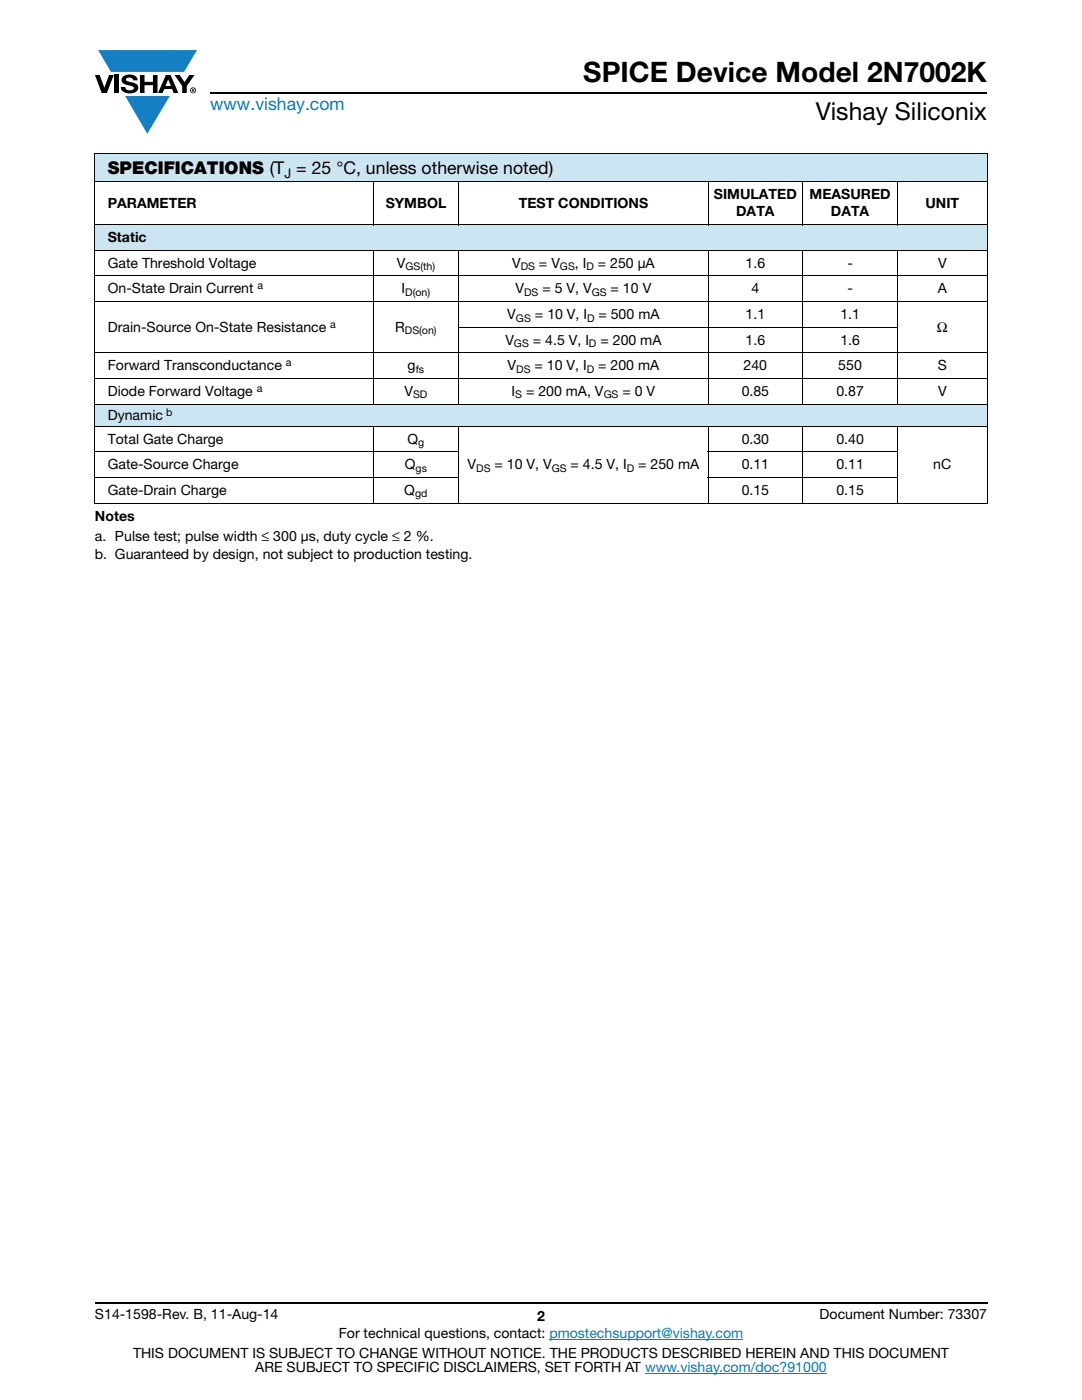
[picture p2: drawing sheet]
<svg xmlns="http://www.w3.org/2000/svg" width="216mm" height="279mm" viewBox="0 0 216 279" stroke-linecap="round" stroke-linejoin="round" font-family="sans-serif">
<defs><g id="words">
<text font-size="5.6" x="116.4" y="16.4">SPICE Device Model 2N7002K</text>
<text font-size="4.9" x="162.8" y="24">Vishay Siliconix</text>
<text font-size="3.5" fill="#007ec4" x="42" y="21.9">www.vishay.com</text>
<text font-size="3.5" x="21.5" y="34.8">SPECIFICATIONS (T = 25 °C, unless otherwise noted)</text>
<g font-size="2.8">
<text x="21.5" y="41.4">PARAMETER</text>
<text x="77" y="41.4">SYMBOL</text>
<text x="103.5" y="41.4">TEST CONDITIONS</text>
<text x="142.5" y="39.7">SIMULATED</text>
<text x="161.5" y="39.7">MEASURED</text>
<text x="184.7" y="41.4">UNIT</text>
<text x="146.9" y="43.2">DATA</text>
<text x="165.8" y="43.2">DATA</text>
<text x="21.5" y="48.3">Static</text>
<text x="21.5" y="53.4">Gate Threshold Voltage</text>
<text x="79.2" y="53.4">V</text>
<text x="102.2" y="53.4">V</text>
<text x="107.5" y="53.4">= V</text>
<text x="114.7" y="53.4">, I</text>
<text x="119.3" y="53.4">= 250 μA</text>
<text x="148.8" y="53.4">1.6</text>
<text x="169.1" y="53.4">-</text>
<text x="187.2" y="53.4">V</text>
<text x="21.5" y="58.5">On-State Drain Current</text>
<text x="80.1" y="58.5">I</text>
<text x="102.9" y="58.5">V</text>
<text x="108.2" y="58.5">= 5 V, V</text>
<text x="121.8" y="58.5">= 10 V</text>
<text x="149.9" y="58.5">4</text>
<text x="169.1" y="58.5">-</text>
<text x="187.1" y="58.5">A</text>
<text x="101.2" y="63.7">V</text>
<text x="106.7" y="63.7">= 10 V, I</text>
<text x="119.4" y="63.7">= 500 mA</text>
<text x="148.8" y="63.7">1.1</text>
<text x="167.7" y="63.7">1.1</text>
<text x="21.5" y="66.2">Drain-Source On-State Resistance</text>
<text x="78.9" y="66.2">R</text>
<text x="100.8" y="68.8">V</text>
<text x="106.3" y="68.8">= 4.5 V, I</text>
<text x="119.8" y="68.8">= 200 mA</text>
<text x="148.8" y="68.8">1.6</text>
<text x="167.7" y="68.8">1.6</text>
<text x="186.9" y="66.2">Ω</text>
<text x="21.5" y="73.9">Forward Transconductance</text>
<text x="81.3" y="73.9">g</text>
<text x="101.3" y="73.9">V</text>
<text x="106.7" y="73.9">= 10 V, I</text>
<text x="119.3" y="73.9">= 200 mA</text>
<text x="148.4" y="73.9">240</text>
<text x="167.3" y="73.9">550</text>
<text x="187.1" y="73.9">S</text>
<text x="21.5" y="79">Diode Forward Voltage</text>
<text x="21.5" y="83.8">Dynamic</text>
<text x="80.7" y="79">V</text>
<text x="102.1" y="79">I</text>
<text x="105" y="79">= 200 mA, V</text>
<text x="124.2" y="79">= 0 V</text>
<text x="148" y="79">0.85</text>
<text x="166.9" y="79">0.87</text>
<text x="187.2" y="79">V</text>
<text x="21.5" y="88.5">Total Gate Charge</text>
<text x="81.3" y="88.5">Q</text>
<text x="148" y="88.5">0.30</text>
<text x="166.9" y="88.5">0.40</text>
<text x="21.5" y="93.6">Gate-Source Charge</text>
<text x="80.8" y="93.6">Q</text>
<text x="93.3" y="93.6">V</text>
<text x="98.7" y="93.6">= 10 V, V</text>
<text x="113.9" y="93.6">= 4.5 V, I</text>
<text x="127.3" y="93.6">= 250 mA</text>
<text x="148" y="93.6">0.11</text>
<text x="166.9" y="93.6">0.11</text>
<text x="186.2" y="93.6">nC</text>
<text x="21.5" y="98.8">Gate-Drain Charge</text>
<text x="80.7" y="98.8">Q</text>
<text x="148" y="98.8">0.15</text>
<text x="166.9" y="98.8">0.15</text>
<text x="18.9" y="104.1">Notes</text>
<text x="18.9" y="107.9">a. Pulse test; pulse width ≤ 300 μs, duty cycle ≤ 2 %.</text>
<text x="18.9" y="111.5">b. Guaranteed by design, not subject to production testing.</text>
<text x="18.9" y="263.3">S14-1598-Rev. B, 11-Aug-14</text>
<text x="107.2" y="263.6">2</text>
<text x="163.6" y="263.3">Document Number: 73307</text>
<text x="67.6" y="267.1">For technical questions, contact: pmostechsupport@vishay.com</text>
<text x="26.5" y="271">THIS DOCUMENT IS SUBJECT TO CHANGE WITHOUT NOTICE. THE PRODUCTS DESCRIBED HEREIN AND THIS DOCUMENT</text>
<text x="50.9" y="273.8">ARE SUBJECT TO SPECIFIC DISCLAIMERS, SET FORTH AT www.vishay.com/doc?91000</text>
</g>
<text font-size="2.6" x="56.8" y="35.5">J</text>
<g font-size="2.1">
<text x="80.9" y="53.9">GS(th)</text>
<text x="103.9" y="53.9">DS</text>
<text x="111.7" y="53.9">GS</text>
<text x="117" y="53.9">D</text>
<text x="51.4" y="57.7">a</text>
<text x="80.9" y="59.1">D(on)</text>
<text x="104.6" y="59.1">DS</text>
<text x="118.1" y="59.1">GS</text>
<text x="65.9" y="65.4">a</text>
<text x="103" y="64.2">GS</text>
<text x="117.1" y="64.2">D</text>
<text x="80.8" y="66.7">DS(on)</text>
<text x="102.6" y="69.3">GS</text>
<text x="117.5" y="69.3">D</text>
<text x="57" y="73">a</text>
<text x="83" y="74.4">fs</text>
<text x="103" y="74.4">DS</text>
<text x="117.1" y="74.4">D</text>
<text x="33.1" y="82.9">b</text>
<text x="51.2" y="78.2">a</text>
<text x="82.4" y="79.5">SD</text>
<text x="102.8" y="79.5">S</text>
<text x="120.5" y="79.5">GS</text>
<text x="83.5" y="89">g</text>
<text x="82.9" y="94.1">gs</text>
<text x="95" y="94.1">DS</text>
<text x="110.1" y="94.1">GS</text>
<text x="125.1" y="94.1">D</text>
<text x="82.8" y="99.3">gd</text>
</g>
</g></defs>
<g fill="#147fc3">
<path d="M19.6 10h19.7l-2.6 4.3h-1.1h-13.5z"/>
<path d="M25 19.2h8.9l-4.5 7.5z"/>
</g>
<g fill="#000">
<path d="M18.9 15h1l.9 2.5 1-2.5h.9l-1.4 3.6h-1zM22.9 15h.9v3.6h-.9zM24.6 15.3a2.1 2.1 0 0 1 2.8 .3l.1 .4h-.9a.79 .79 0 0 0-.7-.5 .79 .79 0 0 0-.8 .4l.3 .3 1 .2a1.08 1.08 0 0 1 1.2 1 1.08 1.08 0 0 1-1.1 1.2 1.73 1.73 0 0 1-2.4-1.2h.9a.96 .96 0 0 0 .8 .6 .96 .96 0 0 0 .9-.4 1.31 1.31 0 0 0-1.2-.6 1.03 1.03 0 0 1-1.1-.6 1.03 1.03 0 0 1 .2-1.1zM27.9 15h.9v1.3h1.7v-1.3h.9v3.6h-.9v-1.6h-1.7v1.6h-.9zM34.8 15h1.1l.9 1.4 1-1.4h1l-1.5 2.2v1.4h-.9v-1.4z"/>
<path d="M33.6 15.9l.5 1.3h-1.1zM33.1 15l-1.6 3.6h1l.3-.8h1.5l.3 .8h1l-1.6-3.6z"/>
<path d="M38.4 17.8h.2v.2h-.2zM38.3 17.7v.7h.1v-.3l.4 .3-.2-.3 .2-.2-.1-.2z"/>
<path d="M38.1 18a.46 .46 0 0 1 .9 0 .46 .46 0 0 1-.9 0zM37.9 18a.6 .6 0 0 0 1.2 0 .6 .6 0 0 0-1.2 0z"/>
</g>
<path d="M42 18.6h155M18.9 260h178.1" fill="none" stroke="#000" stroke-width=".36"/>
<path d="M109.6 267.3h38.7M128.7 274h36.3" fill="none" stroke="#007ec4" stroke-width=".2"/>
<g fill="#cce5f3">
<path d="M18.9 30.7h178.1v5.5h-178.1z"/>
<path d="M18.9 44.9h178.1v5.1h-178.1z"/>
<path d="M18.9 80.6h178.1v4.5h-178.1z"/>
</g>
<g fill="none" stroke="#000" stroke-width=".2">
<path d="M18.9 30.7h178.2M18.9 36.2h178.2M18.9 30.8v69.5M74.4 36.1v8.8M91.5 36.1v8.8M141.3 36.1v8.8M160.2 36.1v8.8M179.1 36.1v8.8M197 30.8v69.5M18.9 44.9h178.2M18.9 50h178.2M18.9 55.1h178.2"/>
<path d="M74.4 49.9v30.9M91.5 49.9v30.9M141.3 49.9v30.9M160.2 49.9v30.9M179.1 49.9v30.9M18.9 60.2h178.2M18.9 70.4h178.2M18.9 75.5h178.2M91.5 65.3h87.7M18.9 80.6h178.2M18.9 85.1h178.2M18.9 90.2h72.8"/>
<path d="M18.9 95.3h72.8M74.4 85v15.5M91.5 85v15.5M141.2 90.2h38M141.2 95.3h38M141.3 85v15.5M160.2 85v15.5M179.1 85v15.5M18.9 100.4h178.2"/>
</g>
<use href="#words"/>
</svg>
